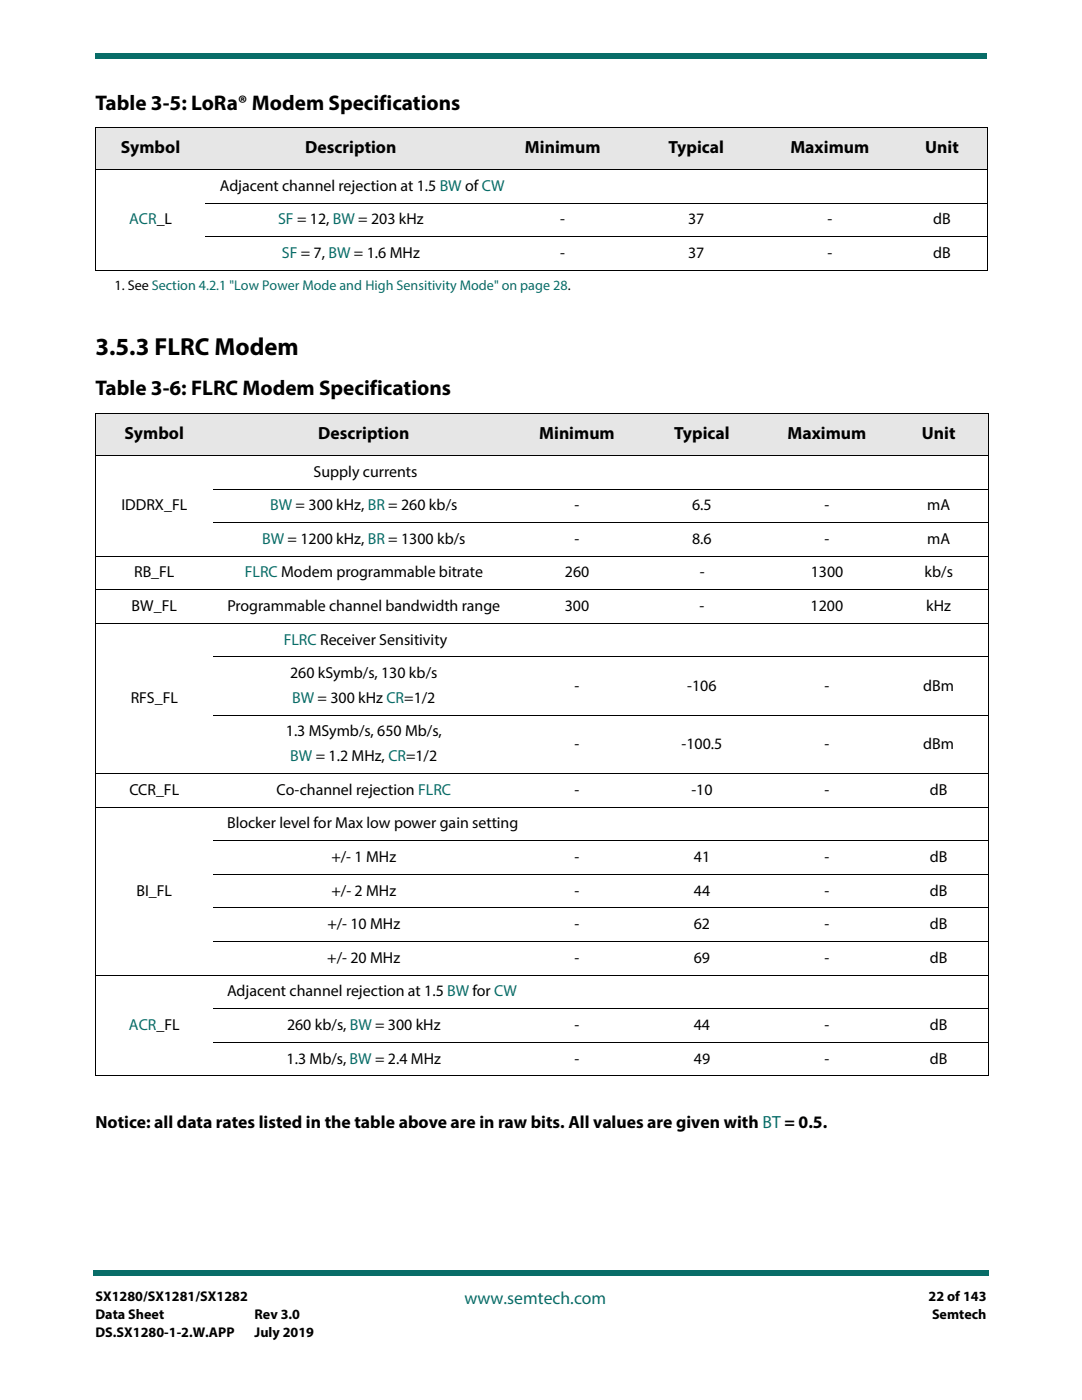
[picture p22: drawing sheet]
<svg xmlns="http://www.w3.org/2000/svg" width="216mm" height="279mm" viewBox="0 0 216 279" stroke-linecap="round" stroke-linejoin="round" font-family="sans-serif">
<defs><g id="words">
<text font-size="4.9" x="19" y="70.9">3.5.3 FLRC Modem</text>
<g font-size="4.2">
<text x="19" y="21.9">Table 3-5: LoRa® Modem Specifications</text>
<text x="19" y="78.9">Table 3-6: FLRC Modem Specifications</text>
</g>
<g font-size="3.5">
<text x="24.1" y="30.6">Symbol</text>
<text x="60.9" y="30.6">Description</text>
<text x="104.7" y="30.6">Minimum</text>
<text x="133.4" y="30.6">Typical</text>
<text x="157.7" y="30.6">Maximum</text>
<text x="184.6" y="30.6">Unit</text>
<text x="24.9" y="87.6">Symbol</text>
<text x="63.5" y="87.6">Description</text>
<text x="107.6" y="87.6">Minimum</text>
<text x="134.5" y="87.6">Typical</text>
<text x="157.1" y="87.6">Maximum</text>
<text x="184" y="87.6">Unit</text>
<text x="19" y="225.2">Notice: all data rates listed in the table above are in raw bits. All values are given with BT = 0.5.</text>
</g>
<text font-size="3.5" fill="#086d68" x="92.7" y="260.2">www.semtech.com</text>
<g font-size="3.2">
<text x="43.9" y="38.1">Adjacent channel rejection at 1.5 BW of CW</text>
<text x="111.8" y="44.8">-</text>
<text x="137.3" y="44.8">37</text>
<text x="165.1" y="44.8">-</text>
<text x="186.2" y="44.8">dB</text>
<text x="111.8" y="51.5">-</text>
<text x="137.3" y="51.5">37</text>
<text x="165.1" y="51.5">-</text>
<text x="186.2" y="51.5">dB</text>
<text x="62.6" y="95.1">Supply currents</text>
<text x="24.2" y="101.8">IDDRX_FL</text>
<text x="114.6" y="101.8">-</text>
<text x="138.1" y="101.8">6.5</text>
<text x="164.5" y="101.8">-</text>
<text x="185" y="101.8">mA</text>
<text x="114.6" y="108.5">-</text>
<text x="138.1" y="108.5">8.6</text>
<text x="164.5" y="108.5">-</text>
<text x="185" y="108.5">mA</text>
<text x="26.8" y="115.2">RB_FL</text>
<text x="112.7" y="115.2">260</text>
<text x="139.6" y="115.2">-</text>
<text x="161.8" y="115.2">1300</text>
<text x="184.5" y="115.2">kb/s</text>
<text x="26.3" y="121.9">BW_FL</text>
<text x="45.4" y="121.9">Programmable channel bandwidth range</text>
<text x="112.7" y="121.9">300</text>
<text x="139.6" y="121.9">-</text>
<text x="161.7" y="121.9">1200</text>
<text x="184.8" y="121.9">kHz</text>
<text x="57.9" y="135.3">260 kSymb/s, 130 kb/s</text>
<text x="114.6" y="137.8">-</text>
<text x="137.1" y="137.8">-106</text>
<text x="164.5" y="137.8">-</text>
<text x="184.2" y="137.8">dBm</text>
<text x="26.1" y="140.3">RFS_FL</text>
<text x="57" y="147">1.3 MSymb/s, 650 Mb/s,</text>
<text x="114.6" y="149.5">-</text>
<text x="136" y="149.5">-100.5</text>
<text x="164.5" y="149.5">-</text>
<text x="184.2" y="149.5">dBm</text>
<text x="25.8" y="158.6">CCR_FL</text>
<text x="55.2" y="158.6">Co-channel rejection FLRC</text>
<text x="114.6" y="158.6">-</text>
<text x="138" y="158.6">-10</text>
<text x="164.5" y="158.6">-</text>
<text x="185.6" y="158.6">dB</text>
<text x="45.3" y="165.3">Blocker level for Max low power gain setting</text>
<text x="66.1" y="172">+/- 1 MHz</text>
<text x="114.6" y="172">-</text>
<text x="138.4" y="172">41</text>
<text x="164.5" y="172">-</text>
<text x="185.6" y="172">dB</text>
<text x="27.2" y="178.8">BI_FL</text>
<text x="66.1" y="178.7">+/- 2 MHz</text>
<text x="114.6" y="178.7">-</text>
<text x="138.4" y="178.7">44</text>
<text x="164.5" y="178.7">-</text>
<text x="185.6" y="178.7">dB</text>
<text x="65.3" y="185.4">+/- 10 MHz</text>
<text x="114.6" y="185.4">-</text>
<text x="138.4" y="185.4">62</text>
<text x="164.5" y="185.4">-</text>
<text x="185.6" y="185.4">dB</text>
<text x="65.3" y="192.1">+/- 20 MHz</text>
<text x="114.6" y="192.1">-</text>
<text x="138.4" y="192.1">69</text>
<text x="164.5" y="192.1">-</text>
<text x="185.6" y="192.1">dB</text>
<text x="45.3" y="198.9">Adjacent channel rejection at 1.5 BW for CW</text>
<text x="57.3" y="205.5">260 kb/s, BW = 300 kHz</text>
<text x="114.6" y="205.5">-</text>
<text x="138.4" y="205.5">44</text>
<text x="164.5" y="205.5">-</text>
<text x="185.6" y="205.5">dB</text>
<text x="57.2" y="212.3">1.3 Mb/s, BW = 2.4 MHz</text>
<text x="114.6" y="212.3">-</text>
<text x="138.5" y="212.3">49</text>
<text x="164.5" y="212.3">-</text>
<text x="185.6" y="212.3">dB</text>
</g>
<g font-size="3.2" fill="#086d68">
<text x="25.8" y="44.8">ACR_L</text>
<text x="55.5" y="44.8">SF = 12, BW = 203 kHz</text>
<text x="56.3" y="51.5">SF = 7, BW = 1.6 MHz</text>
<text x="53.9" y="101.8">BW = 300 kHz, BR = 260 kb/s</text>
<text x="52.3" y="108.5">BW = 1200 kHz, BR = 1300 kb/s</text>
<text x="48.9" y="115.2">FLRC Modem programmable bitrate</text>
<text x="56.6" y="128.6">FLRC Receiver Sensitivity</text>
<text x="58.3" y="140.3">BW = 300 kHz CR=1/2</text>
<text x="57.9" y="151.9">BW = 1.2 MHz, CR=1/2</text>
<text x="25.7" y="205.5">ACR_FL</text>
</g>
<g font-size="2.8">
<text x="22.9" y="57.8">1. See Section 4.2.1 &quot;Low Power Mode and High Sensitivity Mode&quot; on page 28.</text>
<text x="19" y="259.7">SX1280/SX1281/SX1282</text>
<text x="19" y="263.2">Data Sheet</text>
<text x="50.8" y="263.2">Rev 3.0</text>
<text x="185.3" y="259.7">22 of 143</text>
<text x="186" y="263.2">Semtech</text>
<text x="19" y="266.7">DS.SX1280-1-2.W.APP</text>
<text x="50.8" y="266.7">July 2019</text>
</g>
</g></defs>
<g fill="#086d68">
<path d="M18.5 253.5h.5v1h-.5z"/>
<path d="M19 253.5h178.4v1h-178.4z"/>
</g>
<path d="M19 6.4h177.8v9.5h-177.8z" fill="#fff"/>
<g fill="#086d68">
<path d="M19 10.6v1z"/>
<path d="M19 10.6h177.8v1h-177.8z"/>
</g>
<g fill="#e6e6e6">
<path d="M19 82.4h23.5v8.5h-23.5z"/>
<path d="M42.5 82.4h60.2v8.5h-60.2z"/>
<path d="M102.7 82.4h24.9v8.5h-24.9z"/>
<path d="M127.6 82.4h24.9v8.5h-24.9z"/>
<path d="M152.5 82.4h25v8.5h-25z"/>
<path d="M177.5 82.4h19.6v8.5h-19.6z"/>
<path d="M19 25.4h22.1v8.5h-22.1z"/>
<path d="M41.1 25.4h57.9v8.5h-57.9z"/>
<path d="M99 25.4h26.6v8.5h-26.6z"/>
<path d="M125.6 25.4h26.7v8.5h-26.7z"/>
<path d="M152.3 25.4h26.6v8.5h-26.6z"/>
<path d="M178.9 25.4h18.1v8.5h-18.1z"/>
</g>
<g fill="none" stroke="#000" stroke-width=".2">
<path d="M19 25.4h178.1M19 33.9h178.1M19 25.5v28.4M197 25.5v28.4M19 54h178.1M41.1 40.6h156M41.1 47.3h156M19 82.4h178.2M19 90.9h178.2M19 82.5v132.1M42.5 97.6h154.7M197.1 82.5v132.1"/>
<path d="M19 111h178.2M19 117.7h178.2M42.5 104.3h154.7M19 124.4h178.2M42.5 131.1h154.7M19 154.4h178.2M42.5 142.7h154.7M19 161.1h178.2M42.5 167.8h154.7M42.5 174.5h154.7M19 194.6h178.2M42.5 181.2h154.7"/>
<path d="M42.5 187.9h154.7M19 214.7h178.2M42.5 201.3h154.7M42.5 208h154.7"/>
</g>
<use href="#words"/>
</svg>
